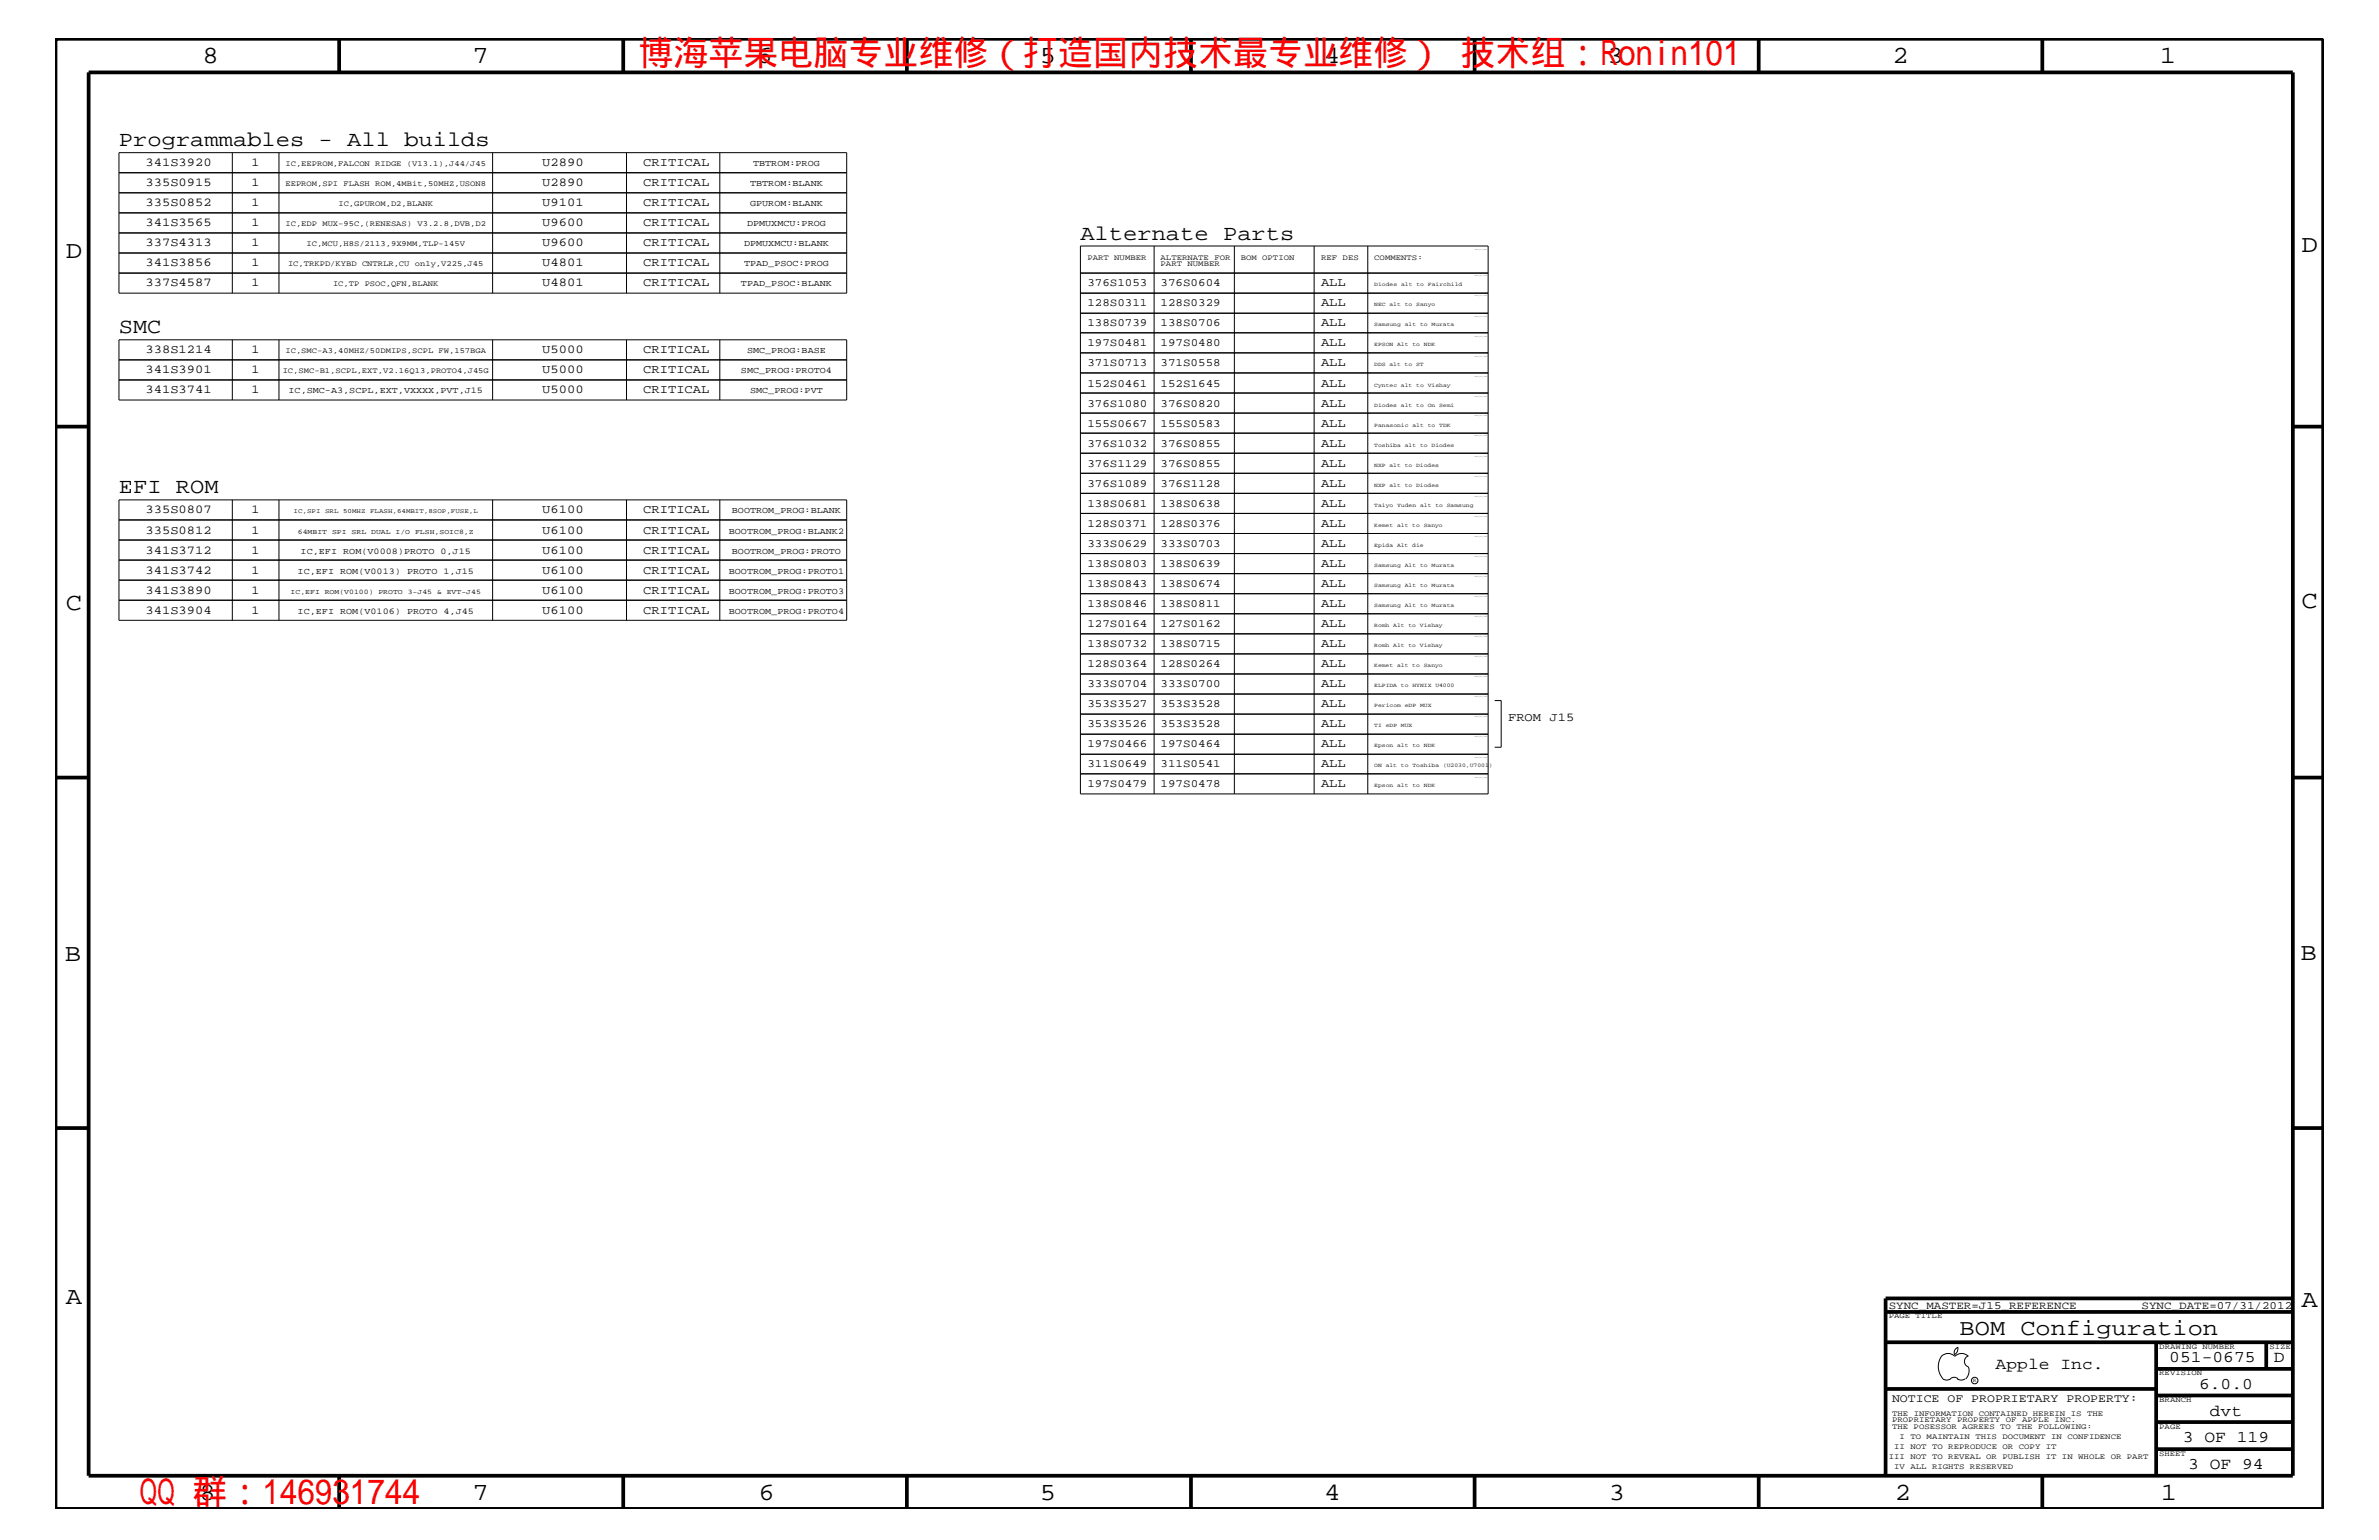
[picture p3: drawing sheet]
<svg xmlns="http://www.w3.org/2000/svg" width="432mm" height="279mm" viewBox="0 0 432 279" stroke-linecap="round" stroke-linejoin="round" font-family="sans-serif">
<defs><g id="words">
<g font-size="6.3" fill="#f00">
<text x="115.9" y="11.9">博海苹果电脑专业维修（打造国内技术最专业维修） 技术组：Ronin101</text>
<text x="25.4" y="272.9">QQ 群：146931744</text>
</g>
<g font-size="4.5">
<text x="36.7" y="11.5">8</text>
<text x="85.8" y="11.5">7</text>
<text x="137.3" y="11.5">6</text>
<text x="188.7" y="11.5">5</text>
<text x="240.3" y="11.5">4</text>
<text x="291.8" y="11.5">3</text>
<text x="343.5" y="11.5">2</text>
<text x="392" y="11.5">1</text>
<text x="11.9" y="46.8">D</text>
<text x="417.7" y="45.7">D</text>
<text x="11.9" y="110.6">C</text>
<text x="417.7" y="110.3">C</text>
<text x="11.8" y="174.3">B</text>
<text x="417.6" y="174.2">B</text>
<text x="11.9" y="236.7">A</text>
<text x="417.7" y="237.1">A</text>
<text x="36.2" y="272.1">8</text>
<text x="85.8" y="272.1">7</text>
<text x="137.7" y="272.1">6</text>
<text x="188.7" y="272.1">5</text>
<text x="240.4" y="272.1">4</text>
<text x="292" y="272.1">3</text>
<text x="343.9" y="272.1">2</text>
<text x="392.2" y="272.1">1</text>
</g>
<text font-size="4.1" x="355.7" y="242.3">BOM Configuration</text>
<g font-size="3.9">
<text x="21.6" y="26.5">Programmables - All builds</text>
<text x="196.1" y="43.5">Alternate Parts</text>
<text x="21.6" y="60.4">SMC</text>
<text x="21.6" y="89.5">EFI ROM</text>
</g>
<g font-size="3">
<text x="362.2" y="248.4">Apple Inc.</text>
<text x="393.7" y="247.1">051-0675</text>
<text x="399.2" y="252">6.0.0</text>
<text x="412.7" y="247.1">D</text>
<text x="401.1" y="256.8">dvt</text>
<text x="396.2" y="261.6">3 OF 119</text>
<text x="397.2" y="266.6">3 OF 94</text>
</g>
<g font-size="2.2">
<text x="26.4" y="30.2">341S3920</text>
<text x="26.4" y="33.7">335S0915</text>
<text x="45.7" y="30.2">1</text>
<text x="45.7" y="33.7">1</text>
<text x="98.4" y="33.7">U2890</text>
<text x="98.4" y="30.2">U2890</text>
<text x="116.8" y="33.7">CRITICAL</text>
<text x="116.8" y="30.2">CRITICAL</text>
<text x="26.4" y="37.4">335S0852</text>
<text x="26.4" y="41">341S3565</text>
<text x="45.7" y="37.4">1</text>
<text x="45.7" y="41">1</text>
<text x="98.4" y="41">U9600</text>
<text x="98.4" y="37.4">U9101</text>
<text x="116.8" y="41">CRITICAL</text>
<text x="116.8" y="37.4">CRITICAL</text>
<text x="26.4" y="44.6">337S4313</text>
<text x="45.7" y="44.6">1</text>
<text x="98.4" y="44.6">U9600</text>
<text x="116.8" y="44.6">CRITICAL</text>
<text x="26.4" y="51.9">337S4587</text>
<text x="26.4" y="48.3">341S3856</text>
<text x="45.7" y="51.9">1</text>
<text x="45.7" y="48.3">1</text>
<text x="98.4" y="51.9">U4801</text>
<text x="98.4" y="48.3">U4801</text>
<text x="116.8" y="51.9">CRITICAL</text>
<text x="116.8" y="48.3">CRITICAL</text>
<text x="239.8" y="51.9">ALL</text>
<text x="239.8" y="55.6">ALL</text>
<text x="239.8" y="59.2">ALL</text>
<text x="26.4" y="64">338S1214</text>
<text x="45.7" y="64">1</text>
<text x="98.4" y="64">U5000</text>
<text x="116.8" y="64">CRITICAL</text>
<text x="239.8" y="62.9">ALL</text>
<text x="26.4" y="71.3">341S3741</text>
<text x="26.4" y="67.7">341S3901</text>
<text x="45.7" y="71.3">1</text>
<text x="45.7" y="67.7">1</text>
<text x="98.4" y="71.3">U5000</text>
<text x="98.4" y="67.7">U5000</text>
<text x="116.8" y="71.3">CRITICAL</text>
<text x="116.8" y="67.7">CRITICAL</text>
<text x="239.8" y="70.1">ALL</text>
<text x="239.8" y="66.5">ALL</text>
<text x="239.8" y="77.4">ALL</text>
<text x="239.8" y="73.8">ALL</text>
<text x="239.8" y="81.1">ALL</text>
<text x="239.8" y="88.3">ALL</text>
<text x="239.8" y="84.7">ALL</text>
<text x="26.4" y="93.2">335S0807</text>
<text x="45.7" y="93.2">1</text>
<text x="98.4" y="93.2">U6100</text>
<text x="116.8" y="93.2">CRITICAL</text>
<text x="239.8" y="95.6">ALL</text>
<text x="239.8" y="92">ALL</text>
<text x="26.4" y="96.8">335S0812</text>
<text x="26.4" y="100.4">341S3712</text>
<text x="45.7" y="96.8">1</text>
<text x="45.7" y="100.4">1</text>
<text x="98.4" y="96.8">U6100</text>
<text x="98.4" y="100.4">U6100</text>
<text x="116.8" y="100.4">CRITICAL</text>
<text x="116.8" y="96.8">CRITICAL</text>
<text x="239.8" y="99.3">ALL</text>
<text x="26.4" y="107.7">341S3890</text>
<text x="26.4" y="104.1">341S3742</text>
<text x="45.7" y="107.7">1</text>
<text x="45.7" y="104.1">1</text>
<text x="98.4" y="107.7">U6100</text>
<text x="98.4" y="104.1">U6100</text>
<text x="116.8" y="107.7">CRITICAL</text>
<text x="116.8" y="104.1">CRITICAL</text>
<text x="239.8" y="102.9">ALL</text>
<text x="239.8" y="106.5">ALL</text>
<text x="26.4" y="111.4">341S3904</text>
<text x="45.7" y="111.4">1</text>
<text x="98.4" y="111.4">U6100</text>
<text x="116.8" y="111.4">CRITICAL</text>
<text x="239.8" y="113.7">ALL</text>
<text x="239.8" y="110.2">ALL</text>
<text x="239.8" y="117.4">ALL</text>
<text x="239.8" y="124.7">ALL</text>
<text x="239.8" y="121">ALL</text>
<text x="239.8" y="131.9">ALL</text>
<text x="239.8" y="128.3">ALL</text>
<text x="273.7" y="130.8">FROM J15</text>
<text x="239.8" y="135.6">ALL</text>
<text x="239.8" y="139.2">ALL</text>
<text x="239.8" y="142.9">ALL</text>
</g>
<text font-size="2.1" x="343.4" y="254.4">NOTICE OF PROPRIETARY PROPERTY:</text>
<g font-size="2">
<text x="197.4" y="51.9">376S1053</text>
<text x="210.7" y="51.9">376S0604</text>
<text x="197.4" y="55.6">128S0311</text>
<text x="197.4" y="59.2">138S0739</text>
<text x="210.7" y="55.6">128S0329</text>
<text x="210.7" y="59.2">138S0706</text>
<text x="197.4" y="62.9">197S0481</text>
<text x="210.7" y="62.9">197S0480</text>
<text x="197.4" y="70.1">152S0461</text>
<text x="197.4" y="66.5">371S0713</text>
<text x="210.7" y="70.1">152S1645</text>
<text x="210.7" y="66.5">371S0558</text>
<text x="197.4" y="77.4">155S0667</text>
<text x="197.4" y="73.8">376S1080</text>
<text x="210.7" y="77.4">155S0583</text>
<text x="210.7" y="73.8">376S0820</text>
<text x="197.4" y="81.1">376S1032</text>
<text x="210.7" y="81.1">376S0855</text>
<text x="197.4" y="88.3">376S1089</text>
<text x="197.4" y="84.7">376S1129</text>
<text x="210.7" y="84.7">376S0855</text>
<text x="210.7" y="88.3">376S1128</text>
<text x="197.4" y="95.6">128S0371</text>
<text x="197.4" y="92">138S0681</text>
<text x="210.7" y="95.6">128S0376</text>
<text x="210.7" y="92">138S0638</text>
<text x="197.4" y="99.3">333S0629</text>
<text x="210.7" y="99.3">333S0703</text>
<text x="197.4" y="102.9">138S0803</text>
<text x="197.4" y="106.5">138S0843</text>
<text x="210.7" y="102.9">138S0639</text>
<text x="210.7" y="106.5">138S0674</text>
<text x="197.4" y="113.7">127S0164</text>
<text x="197.4" y="110.2">138S0846</text>
<text x="210.7" y="113.7">127S0162</text>
<text x="210.7" y="110.2">138S0811</text>
<text x="197.4" y="117.4">138S0732</text>
<text x="210.7" y="117.4">138S0715</text>
<text x="197.4" y="124.7">333S0704</text>
<text x="197.4" y="121">128S0364</text>
<text x="210.7" y="121">128S0264</text>
<text x="210.7" y="124.7">333S0700</text>
<text x="197.4" y="128.3">353S3527</text>
<text x="197.4" y="131.9">353S3526</text>
<text x="210.7" y="131.9">353S3528</text>
<text x="210.7" y="128.3">353S3528</text>
<text x="197.4" y="135.6">197S0466</text>
<text x="210.7" y="135.6">197S0464</text>
<text x="197.4" y="139.2">311S0649</text>
<text x="197.4" y="142.9">197S0479</text>
<text x="210.7" y="139.2">311S0541</text>
<text x="210.7" y="142.9">197S0478</text>
<text x="342.8" y="237.4">SYNC_MASTER=J15_REFERENCE</text>
<text x="388.7" y="237.4">SYNC_DATE=07/31/2012</text>
</g>
<g font-size="1.6">
<text x="136.1" y="33.7">TBTROM:BLANK</text>
<text x="136.7" y="30.2">TBTROM:PROG</text>
<text x="135.6" y="41">DPMUXMCU:PROG</text>
<text x="136.1" y="37.4">GPUROM:BLANK</text>
<text x="135" y="44.6">DPMUXMCU:BLANK</text>
<text x="134.5" y="51.9">TPAD_PSOC:BLANK</text>
<text x="135" y="48.3">TPAD_PSOC:PROG</text>
<text x="135.6" y="64">SMC_PROG:BASE</text>
<text x="52.4" y="71.3">IC,SMC-A3,SCPL,EXT,VXXXX,PVT,J15</text>
<text x="134.5" y="67.7">SMC_PROG:PROTO4</text>
<text x="136.1" y="71.3">SMC_PROG:PVT</text>
<text x="132.8" y="93.2">BOOTROM_PROG:BLANK</text>
<text x="54.6" y="100.4">IC,EFI ROM(V0008)PROTO 0,J15</text>
<text x="132.3" y="96.8">BOOTROM_PROG:BLANK2</text>
<text x="132.8" y="100.4">BOOTROM_PROG:PROTO</text>
<text x="54" y="104.1">IC,EFI ROM(V0013) PROTO 1,J15</text>
<text x="132.3" y="104.1">BOOTROM_PROG:PROTO1</text>
<text x="132.3" y="107.7">BOOTROM_PROG:PROTO3</text>
<text x="54" y="111.4">IC,EFI ROM(V0106) PROTO 4,J45</text>
<text x="132.3" y="111.4">BOOTROM_PROG:PROTO4</text>
</g>
<g font-size="1.4">
<text x="51.8" y="33.7">EEPROM,SPI FLASH ROM,4MBit,50MHZ,USON8</text>
<text x="51.8" y="30.2">IC,EEPROM,FALCON RIDGE (V13.1),J44/J45</text>
<text x="51.8" y="41">IC,EDP MUX-95C,(RENESAS) V3.2.8,DVB,D2</text>
<text x="61.4" y="37.4">IC,GPUROM,D2,BLANK</text>
<text x="55.6" y="44.6">IC,MCU,H8S/2113,9X9MM,TLP-145V</text>
<text x="197.4" y="47.1">PART NUMBER</text>
<text x="210.7" y="47.1">ALTERNATE FOR</text>
<text x="225.2" y="47.1">BOM OPTION</text>
<text x="239.8" y="47.1">REF DES</text>
<text x="249.4" y="47.1">COMMENTS:</text>
<text x="52.3" y="48.3">IC,TRKPD/KYBD CNTRLR,CU only,V225,J45</text>
<text x="60.5" y="51.9">IC,TP PSOC,QFN,BLANK</text>
<text x="210.7" y="48.3">PART NUMBER</text>
<text x="51.8" y="64">IC,SMC-A3,40MHZ/50DMIPS,SCPL FW,157BGA</text>
<text x="51.3" y="67.7">IC,SMC-B1,SCPL,EXT,V2.16Q13,PROTO4,J45G</text>
<text x="342.8" y="239.2">PAGE TITLE</text>
<text x="391.9" y="244.7">DRAWING NUMBER</text>
<text x="411.9" y="244.7">SIZE</text>
<text x="391.9" y="249.5">REVISION</text>
<text x="343.4" y="256.8">THE INFORMATION CONTAINED HEREIN IS THE</text>
<text x="391.9" y="254.4">BRANCH</text>
<text x="343.4" y="258">PROPRIETARY PROPERTY OF APPLE INC.</text>
<text x="343.4" y="259.3">THE POSESSOR AGREES TO THE FOLLOWING:</text>
<text x="343.8" y="262.9">II NOT TO REPRODUCE OR COPY IT</text>
<text x="344.8" y="261.1">I TO MAINTAIN THIS DOCUMENT IN CONFIDENCE</text>
<text x="391.9" y="259.3">PAGE</text>
<text x="342.8" y="264.7">III NOT TO REVEAL OR PUBLISH IT IN WHOLE OR PART</text>
<text x="343.8" y="266.6">IV ALL RIGHTS RESERVED</text>
<text x="391.9" y="264.1">SHEET</text>
</g>
<g font-size="1.3">
<text x="54.1" y="96.8">64MBIT SPI SRL DUAL I/O FLSH,SOIC8,Z</text>
<text x="52.7" y="107.7">IC,EFI ROM(V0100) PROTO 3-J45 &amp; EVT-J45</text>
</g>
<text font-size="1.2" x="53.3" y="93.2">IC,SPI SRL 50MHZ FLASH,64MBIT,8SOP,FUSE,L</text>
<g font-size="1">
<text x="249.4" y="51.9">Diodes alt to Fairchild</text>
<text x="249.4" y="55.6">NEC alt to Sanyo</text>
<text x="249.4" y="59.2">Samsung alt to Murata</text>
<text x="249.4" y="62.9">EPSON Alt to NDK</text>
<text x="249.4" y="70.1">Cyntec alt to Vishay</text>
<text x="249.4" y="66.5">DDS alt to ST</text>
<text x="249.4" y="77.4">Panasonic alt to TDK</text>
<text x="249.4" y="73.8">Diodes alt to On Semi</text>
<text x="249.4" y="81.1">Toshiba alt to Diodes</text>
<text x="249.4" y="88.3">NXP alt to Diodes</text>
<text x="249.4" y="84.7">NXP alt to Diodes</text>
<text x="249.4" y="95.6">Kemet alt to Sanyo</text>
<text x="249.4" y="92">Taiyo Yuden alt to Samsung</text>
<text x="249.4" y="99.3">Epida Alt die</text>
<text x="249.4" y="102.9">Samsung Alt to Murata</text>
<text x="249.4" y="106.5">Samsung Alt to Murata</text>
<text x="249.4" y="113.7">Romh Alt to Vishay</text>
<text x="249.4" y="110.2">Samsung Alt to Murata</text>
<text x="249.4" y="117.4">Romh Alt to Vishay</text>
<text x="249.4" y="124.7">ELPIDA to HYNIX U4000</text>
<text x="249.4" y="121">Kemet alt to Sanyo</text>
<text x="249.4" y="131.9">TI eDP MUX</text>
<text x="249.4" y="128.3">Pericom eDP MUX</text>
<text x="249.4" y="135.6">Epson alt to NDK</text>
<text x="249.4" y="139.2">ON alt to Toshiba (U2030,U7001)</text>
<text x="249.4" y="142.9">Epson alt to NDK</text>
<text x="358.1" y="250.7">R</text>
</g>
</g></defs>
<g fill="none" stroke="#000" stroke-width=".18">
<path d="M21.6 27.7h132.1v25.5h-132.1zM21.6 31.3h132.1M21.6 35h132.1M21.6 38.6h132.1M42.2 27.7v25.5M50.6 27.7v25.5M89.4 27.7v25.5M113.7 27.7v25.5M130.6 27.7v25.5M21.6 45.9h132.1M21.6 49.5h132.1M21.6 42.3h132.1"/>
<path d="M196.1 44.6h74v99.4h-74zM196.1 56.8h74M196.1 49.5h74M196.1 53.2h74M209.5 44.6v99.4M224 44.6v99.4M238.5 44.6v99.4M248.3 44.6v99.4M21.6 61.7h132.1v10.9h-132.1zM21.6 68.9h132.1M21.6 65.3h132.1M42.2 61.7v10.9"/>
<path d="M50.6 61.7v10.9M89.4 61.7v10.9M113.7 61.7v10.9M130.6 61.7v10.9M196.1 78.6h74M196.1 74.9h74M196.1 71.3h74M196.1 67.7h74M196.1 64h74M196.1 60.4h74M21.6 90.7h132.1v21.8h-132.1zM21.6 94.3h132.1"/>
<path d="M21.6 98h132.1M42.2 90.7v21.8M50.6 90.7v21.8M89.4 90.7v21.8M113.7 90.7v21.8M130.6 90.7v21.8M196.1 96.8h74M196.1 93.2h74M196.1 89.5h74M196.1 85.9h74M196.1 82.2h74M21.6 108.9h132.1"/>
<path d="M21.6 101.6h132.1M21.6 105.3h132.1M196.1 118.6h74M196.1 115h74M196.1 111.4h74M196.1 107.7h74M196.1 100.4h74M196.1 104.1h74M196.1 136.8h74M196.1 133.2h74M196.1 125.9h74M196.1 122.3h74"/>
<path d="M196.1 129.6h74M271.3 127.1h1.2v8.5h-1.2M196.1 140.4h74M352.4 246.1a1.69 1.69 0 0 1 2.4 0M352.4 246a3.3 3.3 0 0 0 .3 4.1M352.6 250.2l.7 .2 .7-.2M354 250.2l.7-.3 .7 .3M354.8 246.1a1.69 1.69 0 0 1 2.5 0M355.3 250.2l.7 .2 .7-.2M355.3 244.4l.1 .3a1.18 1.18 0 0 1-.6 1M355.4 244.4a.99 .99 0 0 0-.6 1.4M357.2 246a1.04 1.04 0 0 0-.6 1 1.04 1.04 0 0 0 .6 1"/>
<path d="M357.3 248l.1 .7a2.11 2.11 0 0 1-.6 1.5"/>
<circle cx="358.4" cy="250.5" r=".59"/>
</g>
<g fill="none" stroke="#000" stroke-width=".68" stroke-linecap="butt">
<path d="M10.1 7h411.6v266.8h-411.6zM16.1 13.1h400.1v254.6h-400.1zM61.6 7v6.1M113.1 7v6.1M164.6 7v6.1M216.2 7v6.1M267.6 7v6.1M319.2 7v6.1M370.7 7v6.1M10.1 77.4h6M416.2 77.4h5.5M10.1 141.1h6"/>
<path d="M416.2 141.1h5.5M10.1 204.7h6M416.2 204.7h5.5M342.2 238h74M416.2 235.6h-74v32.1M342.2 252h49.2M342.2 243.5h74M391.4 248.4h24.8M391.4 243.5v24.2M391.4 258h24.8M391.4 253.2h24.8M411.3 243.5v4.9"/>
<path d="M61.6 267.7v6.1M113.1 267.7v6.1M164.6 267.7v6.1M216.2 268v5.8M267.6 267.7v6.1M319.2 267.7v6.1M370.7 267.7v6.1M391.4 262.9h24.8"/>
</g>
<use href="#words"/>
</svg>
